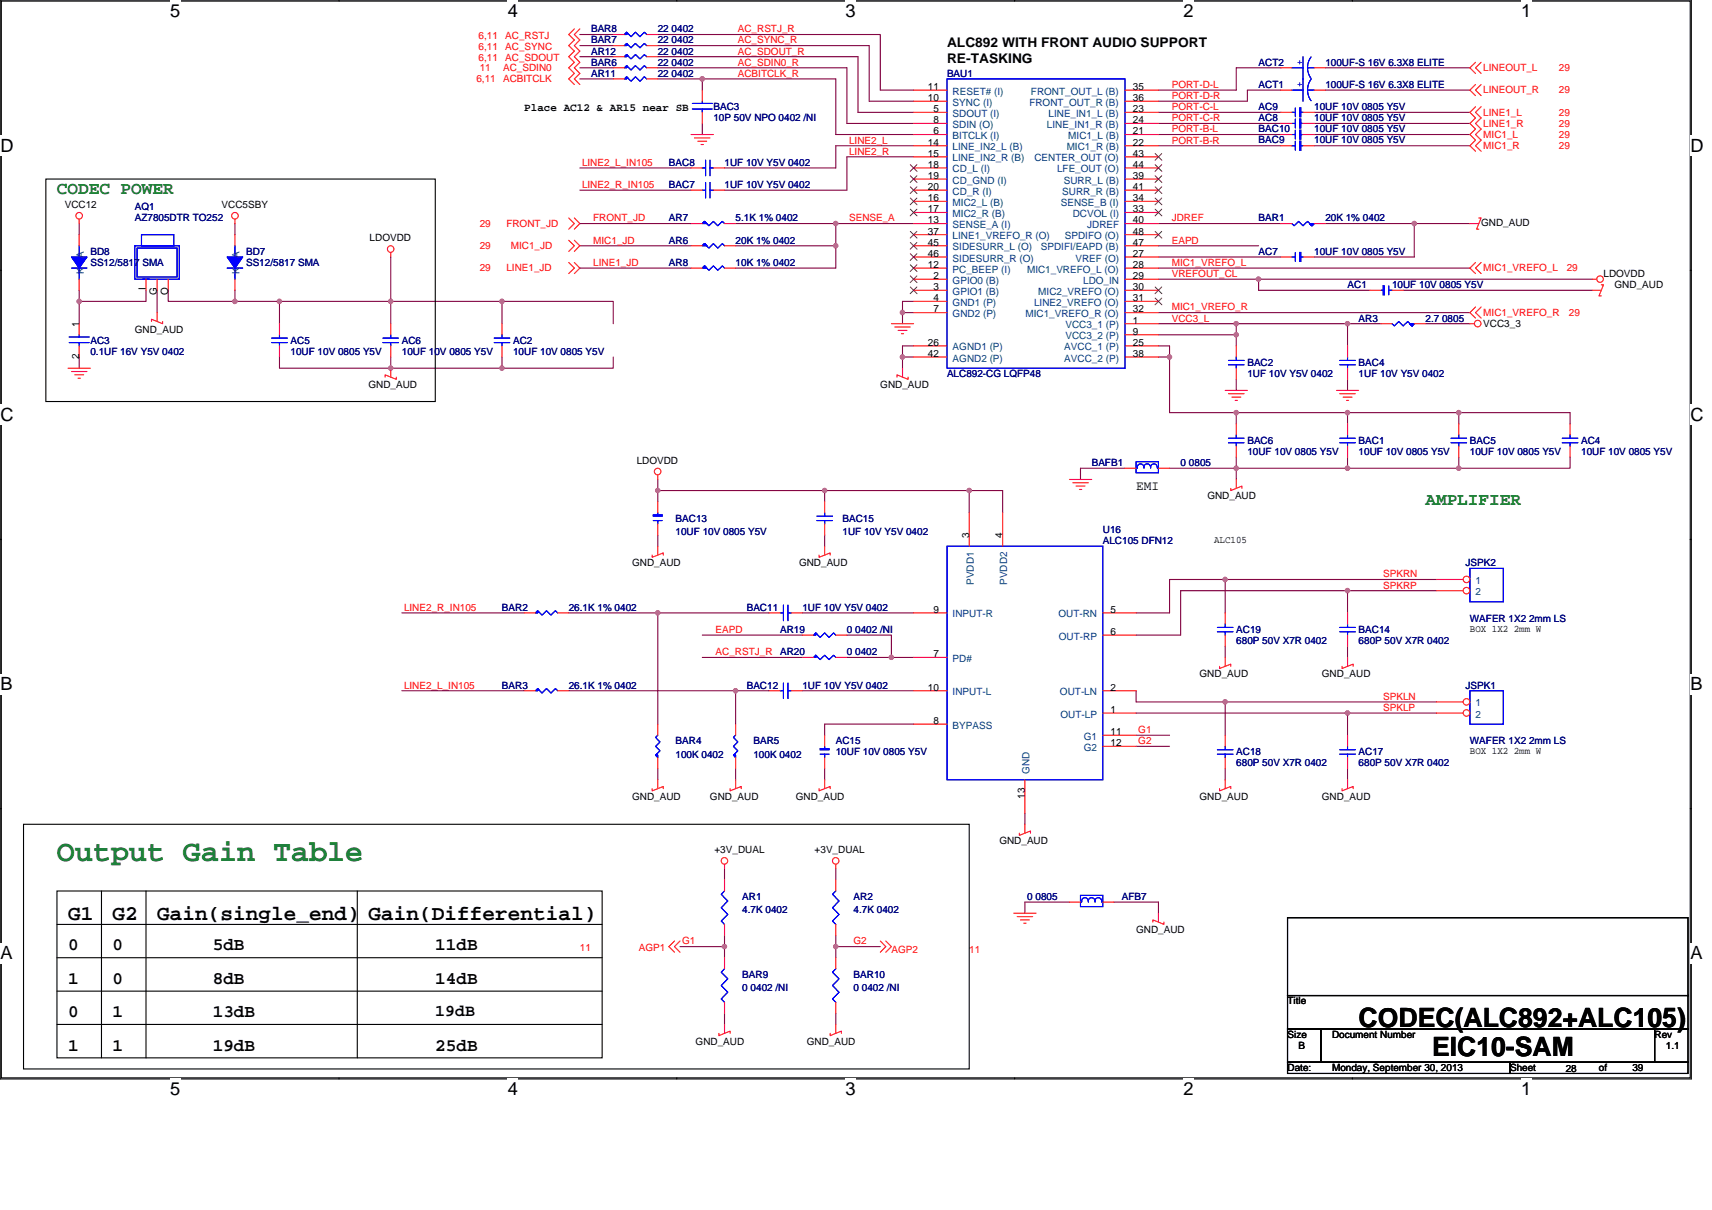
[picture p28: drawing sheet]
<svg xmlns="http://www.w3.org/2000/svg" width="297mm" height="210mm" viewBox="0 0 297 210" stroke-linecap="round" stroke-linejoin="round" font-family="sans-serif">
<defs><g id="words">
<text font-size="5.2" fill="#008000" x="9.9" y="149.4">Output Gain Table</text>
<g font-size="4.6">
<text x="235.7" y="178.2">CODEC(ALC892+ALC105)</text>
<text x="248.5" y="183.2">EIC10-SAM</text>
</g>
<g font-size="3.7">
<text x="11.8" y="159.6">G1</text>
<text x="19.5" y="159.6">G2</text>
<text x="27.3" y="159.6">Gain(single_end)</text>
<text x="63.9" y="159.6">Gain(Differential)</text>
</g>
<g font-size="3.2">
<text x="29.5" y="2.9">5</text>
<text x="88.1" y="2.9">4</text>
<text x="146.7" y="2.9">3</text>
<text x="205.3" y="2.9">2</text>
<text x="263.9" y="2.9">1</text>
<text x=".1" y="26.4">D</text>
<text x="293.3" y="26.4">D</text>
<text x=".1" y="73.1">C</text>
<text x="293.3" y="73.1">C</text>
<text x=".1" y="119.8">B</text>
<text x="293.3" y="119.8">B</text>
<text x=".1" y="166.5">A</text>
<text x="293.3" y="166.5">A</text>
<text x="29.5" y="190">5</text>
<text x="88.1" y="190">4</text>
<text x="146.7" y="190">3</text>
<text x="205.3" y="190">2</text>
<text x="263.9" y="190">1</text>
</g>
<g font-size="3.1" fill="#008000">
<text x="9.9" y="33.7">CODEC POWER</text>
<text x="247.3" y="87.7">AMPLIFIER</text>
</g>
<g font-size="3.1">
<text x="11.8" y="164.9">0</text>
<text x="19.5" y="164.9">0</text>
<text x="36.9" y="164.9">5dB</text>
<text x="75.5" y="164.9">11dB</text>
<text x="11.8" y="170.7">1</text>
<text x="19.5" y="170.7">0</text>
<text x="36.9" y="170.7">8dB</text>
<text x="75.5" y="170.7">14dB</text>
<text x="11.8" y="176.5">0</text>
<text x="19.5" y="176.5">1</text>
<text x="36.9" y="176.5">13dB</text>
<text x="11.8" y="182.3">1</text>
<text x="19.5" y="182.3">1</text>
<text x="36.9" y="182.3">19dB</text>
<text x="75.5" y="182.3">25dB</text>
</g>
<text font-size="2.9" x="75.5" y="176.3">19dB</text>
<g font-size="2.3">
<text x="164.3" y="8.1">ALC892 WITH FRONT AUDIO SUPPORT</text>
<text x="164.3" y="10.9">RE-TASKING</text>
<text x="197.1" y="85">EMI</text>
</g>
<text font-size="1.9" x="90.9" y="19.2">Place AC12 &amp; AR15 near SB</text>
<g font-size="1.7" fill="#000080">
<text x="102.5" y="5.6">BAR8</text>
<text x="114.1" y="5.6">22 0402</text>
<text x="102.5" y="7.5">BAR7</text>
<text x="102.5" y="9.5">AR12</text>
<text x="102.5" y="11.4">BAR6</text>
<text x="114.1" y="9.5">22 0402</text>
<text x="114.1" y="7.5">22 0402</text>
<text x="114.1" y="11.4">22 0402</text>
<text x="218.4" y="11.4">ACT2</text>
<text x="230" y="11.4">100UF-S 16V 6.3X8 ELITE</text>
<text x="102.5" y="13.3">AR11</text>
<text x="114.1" y="13.3">22 0402</text>
<text x="164.3" y="13.3">BAU1</text>
<text x="218.4" y="15.2">ACT1</text>
<text x="230" y="15.2">100UF-S 16V 6.3X8 ELITE</text>
<text x="123.8" y="19.1">BAC3</text>
<text x="123.8" y="21">10P 50V NPO 0402 /NI</text>
<text x="218.4" y="23">BAC10</text>
<text x="218.4" y="19.1">AC9</text>
<text x="218.4" y="21">AC8</text>
<text x="228" y="23">10UF 10V 0805 Y5V</text>
<text x="228" y="19.1">10UF 10V 0805 Y5V</text>
<text x="228" y="21">10UF 10V 0805 Y5V</text>
<text x="116.1" y="28.8">BAC8</text>
<text x="125.7" y="28.8">1UF 10V Y5V 0402</text>
<text x="218.4" y="24.9">BAC9</text>
<text x="228" y="24.9">10UF 10V 0805 Y5V</text>
<text x="116.1" y="32.6">BAC7</text>
<text x="125.7" y="32.6">1UF 10V Y5V 0402</text>
<text x="23.4" y="36.5">AQ1</text>
<text x="23.4" y="38.4">AZ7805DTR TO252</text>
<text x="116.1" y="38.4">AR7</text>
<text x="127.6" y="38.4">5.1K 1% 0402</text>
<text x="218.4" y="38.4">BAR1</text>
<text x="230" y="38.4">20K 1% 0402</text>
<text x="15.7" y="44.2">BD8</text>
<text x="15.7" y="46.1">SS12/5817 SMA</text>
<text x="42.7" y="44.2">BD7</text>
<text x="42.7" y="46.1">SS12/5817 SMA</text>
<text x="116.1" y="42.3">AR6</text>
<text x="116.1" y="46.1">AR8</text>
<text x="127.6" y="42.3">20K 1% 0402</text>
<text x="127.6" y="46.1">10K 1% 0402</text>
<text x="218.4" y="44.2">AC7</text>
<text x="228" y="44.2">10UF 10V 0805 Y5V</text>
<text x="233.8" y="50">AC1</text>
<text x="241.5" y="50">10UF 10V 0805 Y5V</text>
<text x="15.7" y="59.6">AC3</text>
<text x="50.4" y="59.6">AC5</text>
<text x="69.7" y="59.6">AC6</text>
<text x="89" y="59.6">AC2</text>
<text x="235.7" y="55.8">AR3</text>
<text x="247.3" y="55.8">2.7 0805</text>
<text x="15.7" y="61.6">0.1UF 16V Y5V 0402</text>
<text x="50.4" y="61.6">10UF 10V 0805 Y5V</text>
<text x="69.7" y="61.6">10UF 10V 0805 Y5V</text>
<text x="89" y="61.6">10UF 10V 0805 Y5V</text>
<text x="164.3" y="65.4">ALC892-CG LQFP48</text>
<text x="216.4" y="63.5">BAC2</text>
<text x="216.4" y="65.4">1UF 10V Y5V 0402</text>
<text x="235.7" y="63.5">BAC4</text>
<text x="235.7" y="65.4">1UF 10V Y5V 0402</text>
<text x="216.4" y="77">BAC6</text>
<text x="235.7" y="77">BAC1</text>
<text x="255" y="77">BAC5</text>
<text x="274.3" y="77">AC4</text>
<text x="189.4" y="80.9">BAFB1</text>
<text x="204.8" y="80.9">0 0805</text>
<text x="216.4" y="79">10UF 10V 0805 Y5V</text>
<text x="235.7" y="79">10UF 10V 0805 Y5V</text>
<text x="255" y="79">10UF 10V 0805 Y5V</text>
<text x="274.3" y="79">10UF 10V 0805 Y5V</text>
<text x="117.2" y="92.9">10UF 10V 0805 Y5V</text>
<text x="117.2" y="90.5">BAC13</text>
<text x="146.2" y="90.5">BAC15</text>
<text x="146.2" y="92.9">1UF 10V Y5V 0402</text>
<text x="191.3" y="92.5">U16</text>
<text x="191.3" y="94.4">ALC105 DFN12</text>
<text x="254.3" y="98.3">JSPK2</text>
<text x="87.1" y="106">BAR2</text>
<text x="98.7" y="106">26.1K 1% 0402</text>
<text x="129.6" y="106">BAC11</text>
<text x="139.2" y="106">1UF 10V Y5V 0402</text>
<text x="255" y="107.9">WAFER 1X2 2mm LS</text>
<text x="135.4" y="113.7">AR20</text>
<text x="135.4" y="109.8">AR19</text>
<text x="146.9" y="113.7">0 0402</text>
<text x="146.9" y="109.8">0 0402 /NI</text>
<text x="214.5" y="109.8">AC19</text>
<text x="214.5" y="111.8">680P 50V X7R 0402</text>
<text x="235.7" y="109.8">BAC14</text>
<text x="235.7" y="111.8">680P 50V X7R 0402</text>
<text x="87.1" y="119.5">BAR3</text>
<text x="98.7" y="119.5">26.1K 1% 0402</text>
<text x="129.6" y="119.5">BAC12</text>
<text x="139.2" y="119.5">1UF 10V Y5V 0402</text>
<text x="254.3" y="119.5">JSPK1</text>
<text x="117.2" y="129.1">BAR4</text>
<text x="117.2" y="131.5">100K 0402</text>
<text x="130.7" y="129.1">BAR5</text>
<text x="130.7" y="131.5">100K 0402</text>
<text x="145" y="131.1">10UF 10V 0805 Y5V</text>
<text x="145" y="129.1">AC15</text>
<text x="214.5" y="131.1">AC18</text>
<text x="235.7" y="131.1">AC17</text>
<text x="255" y="129.1">WAFER 1X2 2mm LS</text>
<text x="214.5" y="133">680P 50V X7R 0402</text>
<text x="235.7" y="133">680P 50V X7R 0402</text>
<text x="128.8" y="156.2">AR1</text>
<text x="128.8" y="158.5">4.7K 0402</text>
<text x="148.1" y="156.2">AR2</text>
<text x="148.1" y="158.5">4.7K 0402</text>
<text x="178.2" y="156.2">0 0805</text>
<text x="194.6" y="156.2">AFB7</text>
<text x="128.8" y="169.7">BAR9</text>
<text x="128.8" y="172">0 0402 /NI</text>
<text x="148.1" y="169.7">BAR10</text>
<text x="148.1" y="172">0 0402 /NI</text>
</g>
<g font-size="1.7" fill="#f00">
<text x="128" y="5.6">AC_RSTJ_R</text>
<text x="83" y="10.6">6,11</text>
<text x="83" y="8.7">6,11</text>
<text x="83" y="6.8">6,11</text>
<text x="87.7" y="10.6">AC_SDOUT</text>
<text x="87.7" y="8.7">AC_SYNC</text>
<text x="87.7" y="6.8">AC_RSTJ</text>
<text x="128" y="7.5">AC_SYNC_R</text>
<text x="128" y="11.4">AC_SDIN0_R</text>
<text x="128" y="9.5">AC_SDOUT_R</text>
<text x="82.7" y="14.3">6,11</text>
<text x="83.2" y="12.4">11</text>
<text x="87.3" y="14.3">ACBITCLK</text>
<text x="87.3" y="12.4">AC_SDIN0</text>
<text x="128" y="13.3">ACBITCLK_R</text>
<text x="203.3" y="17.2">PORT-D-R</text>
<text x="203.3" y="15.3">PORT-D-L</text>
<text x="257.4" y="12.4">LINEOUT_L</text>
<text x="257.4" y="16.2">LINEOUT_R</text>
<text x="270.5" y="12.4">29</text>
<text x="270.5" y="16.2">29</text>
<text x="203.3" y="23">PORT-B-L</text>
<text x="203.3" y="21">PORT-C-R</text>
<text x="203.3" y="19.1">PORT-C-L</text>
<text x="257.4" y="23.9">MIC1_L</text>
<text x="257.4" y="20.1">LINE1_L</text>
<text x="257.4" y="22">LINE1_R</text>
<text x="270.5" y="20.1">29</text>
<text x="270.5" y="22">29</text>
<text x="270.5" y="23.9">29</text>
<text x="101" y="28.8">LINE2_L_IN105</text>
<text x="147.3" y="24.9">LINE2_L</text>
<text x="147.3" y="26.8">LINE2_R</text>
<text x="203.3" y="24.9">PORT-B-R</text>
<text x="257.4" y="25.9">MIC1_R</text>
<text x="270.5" y="25.9">29</text>
<text x="101" y="32.6">LINE2_R_IN105</text>
<text x="83.2" y="39.4">29</text>
<text x="87.9" y="39.4">FRONT_JD</text>
<text x="102.9" y="38.4">FRONT_JD</text>
<text x="147.3" y="38.4">SENSE_A</text>
<text x="203.3" y="38.4">JDREF</text>
<text x="83.2" y="43.2">29</text>
<text x="83.2" y="47.1">29</text>
<text x="87.9" y="47.1">LINE1_JD</text>
<text x="88.6" y="43.2">MIC1_JD</text>
<text x="102.9" y="42.3">MIC1_JD</text>
<text x="102.9" y="46.1">LINE1_JD</text>
<text x="203.3" y="46.1">MIC1_VREFO_L</text>
<text x="203.3" y="42.3">EAPD</text>
<text x="257.4" y="47.1">MIC1_VREFO_L</text>
<text x="271.8" y="47.1">29</text>
<text x="203.3" y="53.9">MIC1_VREFO_R</text>
<text x="203.3" y="48.1">VREFOUT_CL</text>
<text x="203.3" y="55.8">VCC3_L</text>
<text x="257.4" y="54.8">MIC1_VREFO_R</text>
<text x="272.2" y="54.8">29</text>
<text x="240" y="100.2">SPKRN</text>
<text x="70.1" y="106">LINE2_R_IN105</text>
<text x="240" y="102.1">SPKRP</text>
<text x="124.2" y="113.7">AC_RSTJ_R</text>
<text x="124.2" y="109.8">EAPD</text>
<text x="70.1" y="119.5">LINE2_L_IN105</text>
<text x="240" y="121.4">SPKLN</text>
<text x="240" y="123.4">SPKLP</text>
<text x="197.5" y="129.1">G2</text>
<text x="197.5" y="127.2">G1</text>
<text x="100.6" y="165.1">11</text>
<text x="110.8" y="165.1">AGP1</text>
<text x="118.4" y="163.9">G1</text>
<text x="148.1" y="163.9">G2</text>
<text x="154.7" y="165.4">AGP2</text>
<text x="168.2" y="165.4">11</text>
</g>
<g font-size="1.7" fill="#00f">
<text x="226" y="11.2" transform="rotate(-90 226 11.2)">+</text>
<text x="226" y="15" transform="rotate(-90 226 15)">+</text>
</g>
<g font-size="1.7">
<text x="161" y="15.6">11</text>
<text x="161" y="17.5">10</text>
<text x="196.6" y="17.5">36</text>
<text x="196.6" y="15.6">35</text>
<text x="162" y="23.3">6</text>
<text x="162" y="19.5">5</text>
<text x="162" y="21.4">8</text>
<text x="196.5" y="23.3">21</text>
<text x="196.5" y="21.4">24</text>
<text x="196.6" y="19.5">23</text>
<text x="161" y="25.3">14</text>
<text x="161" y="27.2">15</text>
<text x="161" y="29.1">18</text>
<text x="196.5" y="29.1">44</text>
<text x="196.6" y="27.2">43</text>
<text x="196.6" y="25.3">22</text>
<text x="161" y="33">20</text>
<text x="161" y="31.1">19</text>
<text x="161" y="34.9">16</text>
<text x="196.5" y="33">41</text>
<text x="196.5" y="34.9">34</text>
<text x="196.6" y="31.1">39</text>
<text x="11.2" y="36.1">VCC12</text>
<text x="38.5" y="36.1">VCC5SBY</text>
<text x="64.1" y="41.9">LDOVDD</text>
<text x="161" y="40.7">37</text>
<text x="161" y="38.8">13</text>
<text x="161" y="36.9">17</text>
<text x="196.6" y="36.9">33</text>
<text x="196.6" y="38.8">40</text>
<text x="196.6" y="40.7">48</text>
<text x="257" y="39.2">GND_AUD</text>
<text x="161" y="42.6">45</text>
<text x="161" y="44.6">46</text>
<text x="161" y="46.5">12</text>
<text x="196.5" y="42.6">47</text>
<text x="196.6" y="44.6">27</text>
<text x="196.6" y="46.5">28</text>
<text x="25.3" y="50.3" transform="rotate(-90 25.3 50.3)">I</text>
<text x="27.2" y="51.1" transform="rotate(-90 27.2 51.1)">G</text>
<text x="29.2" y="51.1" transform="rotate(-90 29.2 51.1)">O</text>
<text x="162" y="48.4">2</text>
<text x="162" y="50.4">3</text>
<text x="162" y="52.3">4</text>
<text x="196.5" y="48.4">29</text>
<text x="196.6" y="50.4">30</text>
<text x="196.6" y="52.3">31</text>
<text x="278.2" y="48.1">LDOVDD</text>
<text x="280.1" y="50">GND_AUD</text>
<text x="13.7" y="56.7" transform="rotate(-90 13.7 56.7)">1</text>
<text x="23.4" y="57.7">GND_AUD</text>
<text x="162" y="54.2">7</text>
<text x="196.5" y="54.2">32</text>
<text x="196.6" y="56.2">1</text>
<text x="196.6" y="58.1">9</text>
<text x="257.4" y="56.7">VCC3_3</text>
<text x="13.7" y="62.3" transform="rotate(-90 13.7 62.3)">2</text>
<text x="161" y="60">26</text>
<text x="161" y="61.9">42</text>
<text x="196.6" y="60">25</text>
<text x="196.6" y="61.9">38</text>
<text x="63.9" y="67.4">GND_AUD</text>
<text x="152.7" y="67.4">GND_AUD</text>
<text x="110.5" y="80.5">LDOVDD</text>
<text x="209.5" y="86.7">GND_AUD</text>
<text x="168.1" y="93.4" transform="rotate(-90 168.1 93.4)">3</text>
<text x="173.9" y="93.4" transform="rotate(-90 173.9 93.4)">4</text>
<text x="210.6" y="94.2">ALC105</text>
<text x="109.7" y="98.3">GND_AUD</text>
<text x="138.6" y="98.3">GND_AUD</text>
<text x="162" y="106.3">9</text>
<text x="192.7" y="106.3">5</text>
<text x="192.7" y="110.2">6</text>
<text x="255" y="109.7">BOX 1X2 2mm W</text>
<text x="161" y="119.8">10</text>
<text x="162" y="114.1">7</text>
<text x="192.7" y="119.8">2</text>
<text x="208.1" y="117.6">GND_AUD</text>
<text x="229.4" y="117.6">GND_AUD</text>
<text x="162" y="125.6">8</text>
<text x="192.7" y="123.7">1</text>
<text x="192.7" y="127.6">11</text>
<text x="192.7" y="129.5">12</text>
<text x="255" y="130.9">BOX 1X2 2mm W</text>
<text x="109.7" y="138.8">GND_AUD</text>
<text x="123.2" y="138.8">GND_AUD</text>
<text x="138.1" y="138.8">GND_AUD</text>
<text x="177.8" y="138.6" transform="rotate(-90 177.8 138.6)">13</text>
<text x="208.1" y="138.8">GND_AUD</text>
<text x="229.4" y="138.8">GND_AUD</text>
<text x="124" y="148.1">+3V_DUAL</text>
<text x="141.3" y="148.1">+3V_DUAL</text>
<text x="173.4" y="146.5">GND_AUD</text>
<text x="197.1" y="162">GND_AUD</text>
<text x="223.4" y="174.3">Title</text>
<text x="120.7" y="181.3">GND_AUD</text>
<text x="140" y="181.3">GND_AUD</text>
<text x="223.4" y="180.1">Size</text>
<text x="223.4" y="185.9">Date:</text>
<text x="225.3" y="182">B</text>
<text x="231.1" y="180.1">Document Number</text>
<text x="231.1" y="185.9">Monday, September 30, 2013</text>
<text x="262" y="185.9">Sheet</text>
<text x="277.4" y="185.9">of</text>
<text x="283.2" y="185.9">39</text>
<text x="287.1" y="180.1">Rev</text>
<text x="289" y="182">1.1</text>
<text x="271.7" y="186.1">28</text>
</g>
<g font-size="1.7" fill="#004080">
<text x="165.3" y="16.4">RESET# (I)</text>
<text x="178.9" y="16.4">FRONT_OUT_L (B)</text>
<text x="165.3" y="18.4">SYNC (I)</text>
<text x="165.3" y="20.3">SDOUT (I)</text>
<text x="165.3" y="22.2">SDIN (O)</text>
<text x="178.6" y="18.4">FRONT_OUT_R (B)</text>
<text x="181.6" y="22.2">LINE_IN1_R (B)</text>
<text x="181.9" y="20.3">LINE_IN1_L (B)</text>
<text x="165.3" y="24.1">BITCLK (I)</text>
<text x="165.3" y="26.1">LINE_IN2_L (B)</text>
<text x="165.3" y="28">LINE_IN2_R (B)</text>
<text x="165.3" y="29.9">CD_L (I)</text>
<text x="179.5" y="28">CENTER_OUT (O)</text>
<text x="183.4" y="29.9">LFE_OUT (O)</text>
<text x="185.1" y="26.1">MIC1_R (B)</text>
<text x="185.4" y="24.1">MIC1_L (B)</text>
<text x="165.3" y="33.8">CD_R (I)</text>
<text x="165.3" y="31.9">CD_GND (I)</text>
<text x="165.3" y="35.7">MIC2_L (B)</text>
<text x="184.1" y="35.7">SENSE_B (I)</text>
<text x="184.3" y="33.8">SURR_R (B)</text>
<text x="184.6" y="31.9">SURR_L (B)</text>
<text x="165.3" y="41.5">LINE1_VREFO_R (O)</text>
<text x="165.3" y="39.6">SENSE_A (I)</text>
<text x="165.3" y="37.7">MIC2_R (B)</text>
<text x="184.8" y="41.5">SPDIFO (O)</text>
<text x="186.1" y="37.7">DCVOL (I)</text>
<text x="188.6" y="39.6">JDREF</text>
<text x="14.5" y="47.5" transform="rotate(-90 14.5 47.5)">K</text>
<text x="14.5" y="44.8" transform="rotate(-90 14.5 44.8)">A</text>
<text x="41.6" y="47.5" transform="rotate(-90 41.6 47.5)">K</text>
<text x="41.6" y="44.8" transform="rotate(-90 41.6 44.8)">A</text>
<text x="165.3" y="43.4">SIDESURR_L (O)</text>
<text x="165.3" y="45.4">SIDESURR_R (O)</text>
<text x="165.3" y="47.3">PC_BEEP (I)</text>
<text x="178.2" y="47.3">MIC1_VREFO_L (O)</text>
<text x="180.6" y="43.4">SPDIFI/EAPD (B)</text>
<text x="186.6" y="45.4">VREF (O)</text>
<text x="165.3" y="49.2">GPIO0 (B)</text>
<text x="165.3" y="51.2">GPIO1 (B)</text>
<text x="165.3" y="53.1">GND1 (P)</text>
<text x="179.4" y="53.1">LINE2_VREFO (O)</text>
<text x="180.1" y="51.2">MIC2_VREFO (O)</text>
<text x="187.9" y="49.2">LDO_IN</text>
<text x="165.3" y="55">GND2 (P)</text>
<text x="177.9" y="55">MIC1_VREFO_R (O)</text>
<text x="184.8" y="57">VCC3_1 (P)</text>
<text x="184.8" y="58.9">VCC3_2 (P)</text>
<text x="165.3" y="60.8">AGND1 (P)</text>
<text x="165.3" y="62.7">AGND2 (P)</text>
<text x="184.7" y="60.8">AVCC_1 (P)</text>
<text x="184.7" y="62.7">AVCC_2 (P)</text>
<text x="169" y="101.5" transform="rotate(-90 169 101.5)">PVDD1</text>
<text x="174.8" y="101.5" transform="rotate(-90 174.8 101.5)">PVDD2</text>
<text x="256" y="101.3">1</text>
<text x="165.3" y="107.1">INPUT-R</text>
<text x="183.6" y="107.1">OUT-RN</text>
<text x="256" y="103.3">2</text>
<text x="183.7" y="111">OUT-RP</text>
<text x="165.3" y="114.9">PD#</text>
<text x="165.3" y="120.6">INPUT-L</text>
<text x="183.9" y="120.6">OUT-LN</text>
<text x="184" y="124.5">OUT-LP</text>
<text x="256" y="122.6">1</text>
<text x="256" y="124.5">2</text>
<text x="165.3" y="126.4">BYPASS</text>
<text x="188" y="128.4">G1</text>
<text x="188" y="130.3">G2</text>
<text x="178.6" y="134.3" transform="rotate(-90 178.6 134.3)">GND</text>
</g>
</g></defs>
<path d="M0 0h293.5v187.2h-293.5zM.2 .2h293.1v186.8h-293.1z" fill="none" stroke="#000" stroke-width=".19"/>
<g fill="#fff">
<path d="M29.5 .1h1.8v3.5h-1.8z"/>
<path d="M29.5 187.2h1.8v3.5h-1.8z"/>
</g>
<path d="M58.8 0v.2M58.8 187v.2" fill="none" stroke="#000" stroke-width=".19"/>
<g fill="#fff">
<path d="M88.1 .1h1.8v3.5h-1.8z"/>
<path d="M88.1 187.2h1.8v3.5h-1.8z"/>
</g>
<path d="M117.4 0v.2M117.4 187v.2" fill="none" stroke="#000" stroke-width=".19"/>
<g fill="#fff">
<path d="M146.7 .1h1.8v3.5h-1.8z"/>
<path d="M146.7 187.2h1.8v3.5h-1.8z"/>
</g>
<path d="M176 0v.2M176 187v.2" fill="none" stroke="#000" stroke-width=".19"/>
<g fill="#fff">
<path d="M205.3 .1h1.8v3.5h-1.8z"/>
<path d="M205.3 187.2h1.8v3.5h-1.8z"/>
</g>
<path d="M234.7 0v.2M234.7 187v.2" fill="none" stroke="#000" stroke-width=".19"/>
<g fill="#fff">
<path d="M263.9 .1h1.8v3.5h-1.8z"/>
<path d="M263.9 187.2h1.8v3.5h-1.8z"/>
<path d="M.1 23.5h2.3v3.6h-2.3z"/>
<path d="M293.3 23.5h2.3v3.6h-2.3z"/>
<path d="M.1 70.3h2.3v3.5h-2.3z"/>
<path d="M293.3 70.3h2.3v3.5h-2.3z"/>
</g>
<path d="M0 46.9h.2M293.3 46.9h.2" fill="none" stroke="#000" stroke-width=".19"/>
<g fill="#fff">
<path d="M.1 117h2.1v3.5h-2.1z"/>
<path d="M293.3 117h2.1v3.5h-2.1z"/>
</g>
<path d="M0 93.6h.2M293.3 93.6h.2" fill="none" stroke="#000" stroke-width=".19"/>
<path d="M.1 93.6v.1z" fill="#000" stroke="#000" stroke-width=".17"/>
<g fill="#fff">
<path d="M.1 163.7h2.1v3.5h-2.1z"/>
<path d="M293.3 163.7h2.1v3.5h-2.1z"/>
</g>
<g fill="none" stroke="#000" stroke-width=".19">
<path d="M8 31.1h67.5v38.6h-67.5zM0 140.3h.2M4.1 143h164.1v42.5h-164.1zM9.9 154.6h94.6v29h-94.6zM17.6 154.6v29M25.3 154.6v29M62 154.6v29M223.4 159.3h69.5v13.5h-69.5zM293.3 140.3h.2M9.9 166.2h94.6M9.9 160.4h94.6M9.9 172h94.6"/>
<path d="M9.9 177.8h94.6M223.4 178.6h5.8v5.7h-5.8zM223.4 172.8h69.5v5.8h-69.5zM229.2 178.6h57.9v5.7h-57.9zM287.1 178.6h5.8v5.7h-5.8zM223.4 184.3h38.6v2h-38.6zM262 184.3h30.9v2h-30.9z"/>
</g>
<g fill="none" stroke="#800040" stroke-width=".19">
<path d="M100.6 13.7h5.8M100.6 11.8h5.8M100.6 7.9h5.8M100.6 6h5.8M100.6 9.8h5.8M114.1 9.8h34.8v9.7h9.6M114.1 11.8h32.8v9.6h11.6M114.1 6h38.6v9.6h5.8M114.1 7.9h36.7v9.7h7.7M114.1 13.7h7.8M121.9 13.7h23.1v9.6h13.5M121.9 13.7v1.9"/>
<path d="M201 19.5h21.2M222.2 15.6h-5.8v2h-15.4M222.2 11.8h-7.7v3.8h-13.5M228 19.5h27M230 15.6h25M230 11.8h25M13.7 38.8v1.9M40.8 38.8v1.9M100.6 33h19.3M100.6 38.8h19.3M100.6 29.1h19.3M121.9 21.4v1.9"/>
<path d="M127.6 38.8h17.4M145 38.8h13.5M145 38.8v3.9M158.5 25.3h-13.5v3.8h-19.3M158.5 27.2h-11.6v5.8h-21.2M201 38.8h21.2M201 23.3h21.2M201 25.3h21.2M201 21.4h21.2M228 21.4h27M228 23.3h27M228 25.3h27"/>
<path d="M230 38.8h15.4M245.4 38.8h9.6M245.4 38.8v5.8h-17.4M13.7 50.4v1.9M25.3 50.4v1.9h-11.6v3.9M27.3 50.4v3.9M29.2 50.4v1.9h11.6M40.8 50.4v1.9M40.8 52.3h7.7v3.9M48.5 52.3h19.3M67.8 52.3v3.9M67.8 44.6v7.7"/>
<path d="M67.8 52.3h19.3M87.1 52.3v3.9M87.1 52.3h19.3v3.9M100.6 42.7h19.3M100.6 46.5h19.3M127.6 42.7h17.4M145 42.7v3.8h-17.4M156.6 54.3v1.9M156.6 54.3h1.9M158.5 52.3h-1.9v2M201 44.6h21.2M201 56.2h13.5"/>
<path d="M201 48.5h17.4M201 42.7h17.4M201 58.1h13.5M201 46.5h54M201 54.3h54M214.5 56.2h19.3M214.5 58.1v1.9M214.5 56.2v1.9M218.4 48.5v1.9h19.3M218.4 48.5h57.9M233.8 56.2v3.8M233.8 56.2h5.8"/>
<path d="M243.5 50.4h32.8M247.3 56.2h7.7M13.7 62v1.9M48.5 62v1.9h19.3M67.8 62v1.9M67.8 63.9h19.3M87.1 62v1.9M106.4 62v1.9h-19.3M156.6 62h1.9M156.6 62v1.9M158.5 60h-1.9v2M201 60h1.9v2"/>
<path d="M201 62h1.9M202.9 62v9.6h11.6M214.5 71.6v2M214.5 71.6h19.3M214.5 79.3v2M214.5 65.8v2M233.8 65.8v2M233.8 79.3v2M233.8 71.6v2M233.8 71.6h19.3v2M253.1 71.6h19.3v2M253.1 79.3v2"/>
<path d="M272.4 79.3v2h-19.3M114.1 85.1h29M114.1 92.9v1.9M114.1 83.2v3.9M143.1 85.1v2M143.1 92.9v1.9M143.1 85.1h25.1v3.9M168.2 85.1h5.8v3.9M195.2 81.3h-7.7v1.9M202.9 81.3h11.6M214.5 81.3h19.3M214.5 81.3v1.9"/>
<path d="M233.8 81.3h19.3M69.7 106.4h21.2M69.7 119.9h21.2M98.7 119.9h28.9M98.7 106.4h15.4M114.1 106.4v19.3M114.1 106.4h19.3M121.9 114.1h17.3M121.9 110.2h17.3M127.6 119.9v5.8M127.6 119.9h5.8M139.2 106.4h19.3"/>
<path d="M139.2 119.9h19.3M146.9 114.1h7.8M146.9 110.2h7.8v3.9M154.7 114.1h3.8M197.1 119.9v1.9h15.5M212.6 100.6v5.8M212.6 112.2v1.9M212.6 100.6h-9.7v5.8h-5.8M212.6 100.6h36.7M233.8 106.4v-3.9h-29v7.7h-7.7M233.8 112.2v1.9M233.8 102.5h15.5"/>
<path d="M114.1 133.4v1.9M127.6 133.4v1.9M143.1 133.4v1.9M158.5 125.7h-15.4v1.9M197.1 123.7h36.7v3.9M197.1 129.5h5.8M197.1 127.6h5.8M212.6 133.4v1.9M212.6 121.8v5.8M212.6 121.8h36.7M233.8 133.4v1.9M233.8 123.7h15.5"/>
<path d="M125.7 150.8v1.9M145 150.8v1.9M177.8 141.1v1.9M185.5 156.5h-7.7v2M193.3 156.5h7.7v2M118 164.3h7.7M125.7 162.3v2M125.7 164.3v1.9M125.7 175.9v1.9M145 164.3h7.7M145 164.3v1.9M145 175.9v1.9"/>
<path d="M145 162.3v2"/>
</g>
<g fill="#f0f" stroke="#f0f" stroke-width=".19">
<circle cx="233.8" cy="56.2" r=".38"/>
<circle cx="214.5" cy="56.2" r=".38"/>
<circle cx="202.9" cy="62" r=".38"/>
<circle cx="156.6" cy="62" r=".38"/>
<circle cx="48.5" cy="52.3" r=".38"/>
<circle cx="245.4" cy="38.8" r=".38"/>
<circle cx="233.8" cy="81.3" r=".38"/>
<circle cx="214.5" cy="81.3" r=".38"/>
<circle cx="67.8" cy="52.3" r=".38"/>
<circle cx="121.8" cy="13.7" r=".38"/>
<circle cx="156.6" cy="54.2" r=".38"/>
<circle cx="233.8" cy="71.6" r=".38"/>
<circle cx="214.5" cy="71.6" r=".38"/>
<circle cx="214.5" cy="58.1" r=".38"/>
<circle cx="145" cy="42.6" r=".38"/>
<circle cx="145" cy="38.8" r=".38"/>
<circle cx="143.1" cy="85.1" r=".38"/>
<circle cx="114.1" cy="85.1" r=".38"/>
<circle cx="233.8" cy="102.5" r=".38"/>
<circle cx="212.6" cy="100.6" r=".38"/>
<circle cx="168.2" cy="85.1" r=".38"/>
<circle cx="212.6" cy="121.8" r=".38"/>
<circle cx="233.8" cy="123.7" r=".38"/>
<circle cx="127.6" cy="119.9" r=".38"/>
<circle cx="114.1" cy="106.3" r=".38"/>
<circle cx="125.7" cy="164.3" r=".38"/>
<circle cx="145" cy="164.3" r=".38"/>
<circle cx="218.4" cy="48.4" r=".38"/>
<circle cx="253.1" cy="71.6" r=".38"/>
<circle cx="253.1" cy="81.3" r=".38"/>
<circle cx="87.1" cy="52.3" r=".38"/>
<circle cx="67.8" cy="63.9" r=".38"/>
<circle cx="87.1" cy="63.9" r=".38"/>
<circle cx="13.7" cy="52.3" r=".38"/>
<circle cx="40.7" cy="52.3" r=".38"/>
<circle cx="154.6" cy="114.1" r=".38"/>
</g>
<g fill="none" stroke="#f00" stroke-width=".19">
<path d="M99.6 5l-.9 1 .9 .9-.9 1 .9 1-.9 .9 .9 1-.9 1 .9 .9-.9 1 .9 1M100.6 5l-1 1 1 .9-1 1 1 1-1 .9 1 1-1 1 1 .9-1 1 1 1M106.4 7.9h1.9M106.4 6h1.9M112.2 7.9h1.9M112.2 6h1.9M256 18.5l-1 1 1 1-1 .9 1 1-1 .9 1 1-1 1 1 .9M256 10.8l-1 1 1 .9M256 14.7l-1 .9 1 1M257 18.5l-1 1 1 1-1 .9 1 1-1 .9 1 1-1 1 1 .9M257 10.8l-1 1 1 .9M257 14.7l-1 .9 1 1"/>
<path d="M13.7 38v.8M40.8 38v.8M98.7 37.8l.9 1-.9 1M99.6 37.8l1 1-1 1M119.9 23.3h3.9M119.9 33h2M120.5 23.9h2.7M121.1 24.5h1.5M121.6 25.1h.4M123.8 33h1.9M222.2 23.3h2M226.1 23.3h1.9"/>
<path d="M255 38.8h1.6M256.6 37.8h.4l-.8 2h.4M13.7 56.2v1.9M26.3 55.8v-.4l1.9 .8v-.4M27.3 54.3v1.5M67.8 43.8v.8M98.7 41.7l.9 1-.9 .9M98.7 45.6l.9 .9-.9 1M99.6 41.7l1 1-1 .9M99.6 45.6l1 .9-1 1M119.9 42.7h2M125.7 42.7h1.9"/>
<path d="M154.7 56.2h3.8M155.2 56.7h2.7M155.8 57.3h1.6M156.4 57.9h.4M255 56.2h.8M256 45.6l-1 .9 1 1M256 53.3l-1 1 1 .9M257 45.6l-1 .9 1 1M257 53.3l-1 1 1 .9M276.3 48.5h.7M276.3 50.4h1.5M277.8 49.4h.4l-.8 2h.4"/>
<path d="M11.8 63.9h3.9M12.4 64.5h2.7M13 65h1.5M13.5 65.6h.4M13.7 60v2M66.8 65.4v-.4l2 .8v-.4M67.8 63.9v1.5M155.6 65.4v-.4l2 .8v-.4M156.6 63.9v1.5M212.6 67.8h3.8M213.1 68.3h2.8M213.7 68.9h1.6"/>
<path d="M214.3 69.5h.4M231.9 67.8h3.8M232.4 68.3h2.8M233 68.9h1.6M233.6 69.5h.4M113.2 96.3v.4l1.9-.8v.4M114.1 94.8v1.5M114.1 82.4v.8M142.1 96.3v.4l1.9-.8v.4M143.1 94.8v1.5M168.2 89v5.8M174 89v5.8"/>
<path d="M185.5 83.2h3.9M186.1 83.8h2.7M186.7 84.3h1.6M187.3 84.9h.4M213.5 84.8v.3l2-.8v.5M214.5 83.2v1.6M158.5 106.4h5.8M158.5 119.9h5.8M158.5 114.1h5.8M191.3 106.4h5.8M191.3 119.9h5.8M191.3 110.2h5.8"/>
<path d="M211.6 115.6v.4l1.9-.7v.3M212.6 114.1v1.5M232.9 115.6v.4l1.9-.7v.3M233.8 114.1v1.5M113.2 136.9v.3l1.9-.7v.4M114.1 135.3v1.6M114.1 125.7v1.9M114.1 131.5v1.9M126.7 136.9v.3l1.9-.7v.4M127.6 135.3v1.6M142.1 136.9v.3l1.9-.7v.4M143.1 135.3v1.6"/>
<path d="M158.5 125.7h5.8M177.8 135.3v5.8M191.3 123.7h5.8M191.3 127.6h5.8M191.3 129.5h5.8M211.6 136.9v.3l1.9-.7v.4M212.6 135.3v1.6M232.9 136.9v.3l1.9-.7v.4M233.8 127.6v1.9M233.8 131.5v1.9M233.8 135.3v1.6M125.7 150v.8"/>
<path d="M145 150v.8M175.9 158.5h3.9M176.5 159.1h2.7M176.9 144.6v.4l1.9-.8v.4M177.1 159.6h1.5M177.8 143v1.6M201 158.5v1.5M117 163.3l-.9 1 .9 .9M118 163.3l-1 1 1 .9M124.7 179.3v.4l2-.8v.4M125.7 177.8v1.5M144 179.3v.4l2-.8v.4"/>
<path d="M145 177.8v1.5M152.7 163.3l1 1-1 .9M153.7 163.3l1 1-1 .9M177.6 160.2h.4M200 160v-.4l1.9 .8v-.4"/>
<circle cx="13.7" cy="37.4" r=".57"/>
<circle cx="40.8" cy="37.4" r=".57"/>
<circle cx="67.8" cy="43.2" r=".57"/>
<circle cx="256.4" cy="56.2" r=".57"/>
<circle cx="277.6" cy="48.4" r=".57"/>
<circle cx="114.1" cy="81.8" r=".57"/>
<circle cx="125.7" cy="149.4" r=".57"/>
<circle cx="145" cy="149.4" r=".57"/>
</g>
<g fill="none" stroke="#00f" stroke-width=".19">
<path d="M108.7 7.5l.8 .8 .8-.8 .7 .8 .8-.8 .4 .4M108.7 5.6l.8 .8 .8-.8 .7 .8 .8-.8 .4 .4M121.9 33h.5M122.4 31.7v2.7M123.2 31.7v2.7M123.2 33h.6M224.2 23.3h.5M224.7 22.6v1.5M225.7 23.3h.4M12 59.5h3.5M12 58.5h3.5M13.7 58.1v.4"/>
<path d="M13.7 59.5v.5M121.9 42.7l.3-.4 .8 .8 .8-.8 .7 .8 .8-.8 .4 .4M164.3 94.8h27v40.5h-27zM255 119.9h5.8v5.8h-5.8zM114.1 127.6l-.4 .4 .8 .8-.8 .7 .8 .8-.8 .8M232.4 130.1h2.8M232.4 130.9h2.8M233.8 130.9v.6M233.8 129.5v.6"/>
</g>
<g fill="#00f" stroke="#00f" stroke-width=".19">
<path d="M108.3 7.9l.4-.4 .2 .2-.2 .2z" fill-rule="evenodd"/>
<path d="M108.3 7.9l.4-.4 .2 .2-.2 .2z" fill-rule="evenodd"/>
<path d="M225.5 22.6h.2v1.5h-.2z" fill-rule="evenodd"/>
<path d="M225.5 22.6h.2v1.5h-.2z" fill-rule="evenodd"/>
<path d="M108.7 5.6l.2 .2-.2 .2h-.4z" fill-rule="evenodd"/>
<path d="M108.7 5.6l.2 .2-.2 .2h-.4z" fill-rule="evenodd"/>
<path d="M122.2 42.3l.4 .4h-.7l.3-.4 .4 .4z" fill-rule="evenodd"/>
<path d="M122.2 42.3l.4 .4h-.7l.3-.4 .4 .4z" fill-rule="evenodd"/>
<path d="M113.7 131.1l.2-.2 .2 .2v.4z" fill-rule="evenodd"/>
<path d="M113.7 131.1l.2-.2 .2 .2v.4z" fill-rule="evenodd"/>
</g>
<circle cx="254.4" cy="121.8" r=".57" fill="#fff" stroke="#f00" stroke-width=".19"/>
<path d="M249.3 121.8h4.6" fill="none" stroke="#f00" stroke-width=".19"/>
<circle cx="254.4" cy="123.7" r=".57" fill="#fff" stroke="#f00" stroke-width=".19"/>
<g fill="none" stroke="#f00" stroke-width=".19">
<path d="M106.4 13.7h1.9M112.2 13.7h1.9M222.2 11.8h2M222.2 15.6h2M228 11.8h2M228 15.6h2M222.2 25.3h2M226.1 25.3h1.9M25.3 48.5v1.9M27.3 48.5v1.9M29.2 48.5v1.9M48.5 56.2v1.9"/>
<path d="M67.8 56.2v1.9M87.1 56.2v1.9M48.5 60v2M67.8 60v2M87.1 60v2M114.1 87.1v1.9M114.1 90.9v2M133.4 106.4h2M137.3 106.4h1.9M143.1 127.6v1.9M143.1 131.5v1.9M212.6 127.6v1.9"/>
<path d="M212.6 131.5v1.9M249.3 123.7h4.6M125.7 152.7v1.9M145 152.7v1.9M185.5 156.5h2M191.3 156.5h2M125.7 160.4v1.9M145 160.4v1.9"/>
</g>
<g fill="none" stroke="#00f" stroke-width=".19">
<path d="M108.7 13.3l.8 .8 .8-.8 .7 .8 .8-.8 .4 .4M224.2 11.8h1.9M224.2 15.6h1.9M226.1 9.8v7.8M226.9 11.8h1.1M226.9 15.6h1.1M227.5 9.9a3.1 3.1 0 0 0 0 3.7M227.5 13.7a3.1 3.1 0 0 0 0 3.8M224.2 25.3h.5M224.7 24.5v1.6M225.7 25.3h.4M23.4 42.7h7.7v5.8h-7.7z"/>
<path d="M23.8 43.1h6.9v5h-6.9zM24.6 40.7h5.6v2h-5.6zM24.7 48.5h1.2M27.3 44.6h.1M47.1 58.7h2.7M47.1 59.5h2.7M48.5 59.5v.5M48.5 58.1v.6M66.4 59.5h2.7M66.4 58.7h2.7M67.8 59.5v.5M67.8 58.1v.6"/>
<path d="M85.7 59.5h2.8M85.7 58.7h2.8M87.1 59.5v.5M87.1 58.1v.6M113.3 90.3h1.6M114.1 90.3v.6M114.1 89v.4M255 98.6h5.8v5.8h-5.8zM135.4 106.4h.5M135.9 105v2.7M136.7 105v2.7M136.7 106.4h.6"/>
<path d="M142.3 130.9h1.5M143.1 130.9v.6M143.1 129.5v.4M211.2 130.1h2.7M211.2 130.9h2.7M212.6 130.9v.6M212.6 129.5v.6M125.7 154.6l-.6 .6 1.2 1.2-1.2 1.1 1.2 1.2-1.2 1.1 .6 .6M145 154.6l-.6 .6 1.2 1.2-1.2 1.1 1.2 1.2-1.2 1.1 .6 .6M187.5 155.4h3.8v1.9h-3.8zM187.7 156.4v.1h-.2M188.8 156.4v.1"/>
<path d="M190 156.4v.1M191.1 156.3a.58 .58 0 0 0-.6-.5 .58 .58 0 0 0-.5 .5 .58 .58 0 0 0-.6-.5 .58 .58 0 0 0-.6 .5 .56 .56 0 0 0-.6-.5 .56 .56 0 0 0-.5 .5M191.2 156.4v.1h.1"/>
</g>
<g fill="#00f" stroke="#00f" stroke-width=".19">
<path d="M225.5 24.5h.2v1.6h-.2z" fill-rule="evenodd"/>
<path d="M225.5 24.5h.2v1.6h-.2z" fill-rule="evenodd"/>
<path d="M108.3 13.7l.4-.4 .2 .2-.2 .2z" fill-rule="evenodd"/>
<path d="M108.3 13.7l.4-.4 .2 .2-.2 .2z" fill-rule="evenodd"/>
<path d="M142.3 129.9h1.5v.2h-1.5z" fill-rule="evenodd"/>
<path d="M142.3 129.9h1.5v.2h-1.5z" fill-rule="evenodd"/>
<path d="M113.3 89.4h1.6v.2h-1.6z" fill-rule="evenodd"/>
<path d="M113.3 89.4h1.6v.2h-1.6z" fill-rule="evenodd"/>
</g>
<circle cx="254.4" cy="100.5" r=".57" fill="#fff" stroke="#f00" stroke-width=".19"/>
<path d="M249.3 100.6h4.6" fill="none" stroke="#f00" stroke-width=".19"/>
<circle cx="254.4" cy="102.5" r=".57" fill="#fff" stroke="#f00" stroke-width=".19"/>
<g fill="none" stroke="#f00" stroke-width=".19">
<path d="M106.4 9.8h1.9M106.4 11.8h1.9M112.2 9.8h1.9M112.2 11.8h1.9M121.9 15.6v2M121.9 19.5v1.9M158.5 19.5h5.8M158.5 15.6h5.8M158.5 17.6h5.8M195.2 19.5h5.8M195.2 15.6h5.8M195.2 17.6h5.8"/>
<path d="M222.2 19.5h2M226.1 19.5h1.9M119.9 29.1h2M119.9 38.8h2M123.8 29.1h1.9M125.7 38.8h1.9M158.5 29.1h5.8M158.5 38.8h5.8M158.5 23.3h5.8M158.5 21.4h5.8M158.5 25.3h5.8M158.5 27.2h5.8"/>
<path d="M158.5 33h5.8M158.5 31.1h5.8M158.5 34.9h5.8M158.5 36.9h5.8M195.2 29.1h5.8M195.2 38.8h5.8M195.2 23.3h5.8M195.2 21.4h5.8M195.2 25.3h5.8M195.2 27.2h5.8M195.2 33h5.8M195.2 31.1h5.8"/>
<path d="M195.2 34.9h5.8M195.2 36.9h5.8M222.2 38.8h2M222.2 21.4h2M226.1 21.4h1.9M228 38.8h2M13.7 40.7v2M13.7 48.5v1.9M40.8 40.7v2M40.8 48.5v1.9M119.9 46.5h2M125.7 46.5h1.9"/>
<path d="M158.5 46.5h5.8M158.5 48.5h5.8M158.5 50.4h5.8M158.5 40.7h5.8M158.5 44.6h5.8M158.5 52.3h5.8M158.5 54.3h5.8M158.5 42.7h5.8M195.2 46.5h5.8M195.2 56.2h5.8M195.2 48.5h5.8M195.2 50.4h5.8"/>
<path d="M195.2 40.7h5.8M195.2 44.6h5.8M195.2 52.3h5.8M195.2 54.3h5.8M195.2 42.7h5.8M195.2 58.1h5.8M222.2 44.6h2M226.1 44.6h1.9M237.7 50.4h1.9M239.6 56.2h1.9M241.5 50.4h2M245.4 56.2h1.9"/>
<path d="M158.5 60h5.8M158.5 62h5.8M195.2 60h5.8M195.2 62h5.8M214.5 60v2M214.5 63.9v1.9M214.5 73.6v1.9M214.5 77.4v1.9M233.8 60v2M233.8 63.9v1.9M233.8 73.6v1.9M233.8 77.4v1.9"/>
<path d="M253.1 73.6v1.9M253.1 77.4v1.9M272.4 73.6v1.9M272.4 77.4v1.9M143.1 87.1v1.9M143.1 90.9v2M195.2 81.3h1.9M201 81.3h1.9M90.9 119.9h2M90.9 106.4h2M96.7 119.9h2M96.7 106.4h2"/>
<path d="M133.4 119.9h2M137.3 119.9h1.9M139.2 114.1h2M139.2 110.2h2M145 114.1h1.9M145 110.2h1.9M212.6 106.4v1.9M212.6 110.2v2M233.8 106.4v1.9M233.8 110.2v2M249.3 102.5h4.6M127.6 125.7v1.9"/>
<path d="M127.6 131.5v1.9M125.7 166.2v1.9M125.7 173.9v2M145 166.2v1.9M145 173.9v2"/>
</g>
<g fill="none" stroke="#00f" stroke-width=".19">
<path d="M108.7 9.5l.8 .7 .8-.7 .7 .7 .8-.7 .4 .3M108.7 11.4l.8 .7 .8-.7 .7 .7 .8-.7 .4 .4M120.1 18.9h3.5M120.1 17.9h3.5M121.9 17.6v.3M121.9 18.9v.6M164.3 13.7h30.9v50.2h-30.9zM224.2 19.5h.5M224.7 18.7v1.6M225.7 19.5h.4M121.9 29.1h.5M121.9 38.8l.3-.4 .8 .8 .8-.8 .7 .8 .8-.8 .4 .4"/>
<path d="M122.4 27.8v2.7M123.2 27.8v2.7M123.2 29.1h.6M224.2 38.8l.3 .4 .8-.8 .8 .8 .8-.8 .7 .8 .4-.4M224.2 21.4h.5M224.7 20.7v1.5M225.7 21.4h.4M12.4 46.5h2.7M13.7 42.7v1.9M13.7 46.5v2M39.4 46.5h2.7M40.8 42.7v1.9"/>
<path d="M40.8 46.5v2M121.9 46.5l.3-.4 .8 .8 .8-.8 .7 .8 .8-.8 .4 .4M224.2 44.6h.5M224.7 43.8v1.6M225.7 44.6h.4M239.6 50.4h.4M241 50.4h.5M241 49.6v1.6M241.5 56.2l.4 .4 .8-.8 .8 .8 .7-.8 .8 .8 .4-.4M213.1 62.5h2.8M213.1 76.1h2.8M213.1 63.3h2.8"/>
<path d="M213.1 76.8h2.8M214.5 63.3v.6M214.5 62v.5M214.5 76.8v.6M214.5 75.5v.6M232.4 62.5h2.8M232.4 76.1h2.8M232.4 63.3h2.8M232.4 76.8h2.8M233.8 63.3v.6M233.8 62v.5M233.8 76.8v.6"/>
<path d="M233.8 75.5v.6M251.8 76.1h2.7M251.8 76.8h2.7M253.1 76.8v.6M253.1 75.5v.6M271.1 76.1h2.7M271.1 76.8h2.7M272.4 76.8v.6M272.4 75.5v.6M141.7 89.6h2.7M141.7 90.3h2.7M143.1 90.3v.6"/>
<path d="M143.1 89v.6M197.1 80.1h3.9v1.9h-3.9zM197.3 81a.56 .56 0 0 1 .6-.5 .56 .56 0 0 1 .6 .5M197.3 81.1v.2h-.2M198.5 81a.57 .57 0 0 1 .5-.5 .57 .57 0 0 1 .6 .5M198.5 81.1v.2M199.6 81.1v.2M199.6 81a.57 .57 0 0 1 .6-.5 .57 .57 0 0 1 .6 .5M200.8 81.1v.2h.2M93.3 119.5l.7 .8 .8-.8 .8 .8 .8-.8 .3 .4M93.3 106l.7 .7 .8-.7 .8 .7 .8-.7 .3 .4M135.4 119.9h.5"/>
<path d="M135.9 118.5v2.7M136.7 118.5v2.7M136.7 119.9h.6M141.5 113.7l.8 .8 .8-.8 .7 .8 .8-.8 .4 .4M141.5 109.8l.8 .8 .8-.8 .7 .8 .8-.8 .4 .4M211.2 108.9h2.7M211.2 109.6h2.7M212.6 109.6v.6M212.6 108.3v.6M232.4 108.9h2.8M232.4 109.6h2.8M233.8 109.6v.6"/>
<path d="M233.8 108.3v.6M127.6 127.6l-.3 .4 .7 .8-.7 .7 .7 .8-.7 .8M125.7 168.1l-.6 .6 1.2 1.2-1.2 1.1 1.2 1.2-1.2 1.2 .6 .5M145 168.1l-.6 .6 1.2 1.2-1.2 1.1 1.2 1.2-1.2 1.2 .6 .5"/>
</g>
<g fill="#00f" stroke="#00f" stroke-width=".19">
<path d="M39.4 44.6h2.7l-1.3 1.9z"/>
<path d="M12.4 44.6h2.7l-1.4 1.9z"/>
<path d="M108.7 9.5l.2 .2-.2 .1h-.4z" fill-rule="evenodd"/>
<path d="M108.7 9.5l.2 .2-.2 .1h-.4z" fill-rule="evenodd"/>
<path d="M122.2 46.1l.4 .4h-.7l.3-.4 .4 .4z" fill-rule="evenodd"/>
<path d="M122.2 46.1l.4 .4h-.7l.3-.4 .4 .4z" fill-rule="evenodd"/>
<path d="M108.3 11.8l.4-.4 .2 .2-.2 .2z" fill-rule="evenodd"/>
<path d="M108.3 11.8l.4-.4 .2 .2-.2 .2z" fill-rule="evenodd"/>
<path d="M127.3 131.1l.1-.2 .2 .2v.4z" fill-rule="evenodd"/>
<path d="M127.3 131.1l.1-.2 .2 .2v.4z" fill-rule="evenodd"/>
<path d="M141.2 114.1l.3-.4 .2 .2-.2 .2z" fill-rule="evenodd"/>
<path d="M141.2 114.1l.3-.4 .2 .2-.2 .2z" fill-rule="evenodd"/>
<path d="M92.9 119.9l.4-.4 .2 .2-.2 .2z" fill-rule="evenodd"/>
<path d="M92.9 119.9l.4-.4 .2 .2-.2 .2z" fill-rule="evenodd"/>
<path d="M227.2 38.8h.8l-.4 .4z" fill-rule="evenodd"/>
<path d="M227.2 38.8h.8l-.4 .4z" fill-rule="evenodd"/>
<path d="M225.5 18.7h.2v1.6h-.2z" fill-rule="evenodd"/>
<path d="M225.5 18.7h.2v1.6h-.2z" fill-rule="evenodd"/>
<path d="M244.6 56.2h.8l-.4 .4z" fill-rule="evenodd"/>
<path d="M244.6 56.2h.8l-.4 .4z" fill-rule="evenodd"/>
<path d="M141.2 110.2l.3-.4 .2 .2-.2 .2z" fill-rule="evenodd"/>
<path d="M141.2 110.2l.3-.4 .2 .2-.2 .2z" fill-rule="evenodd"/>
<path d="M225.5 20.7h.2v1.5h-.2z" fill-rule="evenodd"/>
<path d="M225.5 20.7h.2v1.5h-.2z" fill-rule="evenodd"/>
<path d="M225.5 43.8h.2v1.6h-.2z" fill-rule="evenodd"/>
<path d="M225.5 43.8h.2v1.6h-.2z" fill-rule="evenodd"/>
<path d="M240 49.6h.2v1.6h-.2z" fill-rule="evenodd"/>
<path d="M240 49.6h.2v1.6h-.2z" fill-rule="evenodd"/>
<path d="M122.2 38.4l.4 .4h-.7l.3-.4 .4 .4z" fill-rule="evenodd"/>
<path d="M122.2 38.4l.4 .4h-.7l.3-.4 .4 .4z" fill-rule="evenodd"/>
<path d="M92.9 106.4l.4-.4 .2 .2-.2 .2z" fill-rule="evenodd"/>
<path d="M92.9 106.4l.4-.4 .2 .2-.2 .2z" fill-rule="evenodd"/>
</g>
<g fill="none" stroke="#804000" stroke-width=".17">
<path d="M157.9 28.6l1.2 1.1M157.9 32.4l1.2 1.2M157.9 30.5l1.2 1.2M157.9 34.4l1.2 1.1M157.9 36.3l1.2 1.2M159.1 28.6l-1.2 1.1M159.1 32.4l-1.2 1.2M159.1 30.5l-1.2 1.2M159.1 34.4l-1.2 1.1M159.1 36.3l-1.2 1.2M200.4 34.4l1.2 1.1M200.4 26.6l1.2 1.2"/>
<path d="M200.4 28.6l1.2 1.1M200.4 30.5l1.2 1.2M200.4 32.4l1.2 1.2M200.4 36.3l1.2 1.2M201.6 34.4l-1.2 1.1M201.6 26.6l-1.2 1.2M201.6 28.6l-1.2 1.1M201.6 30.5l-1.2 1.2M201.6 32.4l-1.2 1.2M201.6 36.3l-1.2 1.2M157.9 47.9l1.2 1.1M157.9 49.8l1.2 1.2"/>
<path d="M157.9 40.2l1.2 1.1M157.9 42.1l1.2 1.1M157.9 44l1.2 1.2M157.9 46l1.2 1.1M159.1 47.9l-1.2 1.1M159.1 49.8l-1.2 1.2M159.1 40.2l-1.2 1.1M159.1 42.1l-1.2 1.1M159.1 44l-1.2 1.2M159.1 46l-1.2 1.1M200.4 49.8l1.2 1.2M200.4 51.7l1.2 1.2"/>
<path d="M200.4 40.2l1.2 1.1M201.6 49.8l-1.2 1.2M201.6 51.7l-1.2 1.2M201.6 40.2l-1.2 1.1"/>
</g>
<g fill="#f0f" stroke="#f0f" stroke-width=".19">
<circle cx="233.8" cy="56.2" r=".38"/>
<circle cx="214.5" cy="56.2" r=".38"/>
<circle cx="202.9" cy="62" r=".38"/>
<circle cx="156.6" cy="62" r=".38"/>
<circle cx="48.5" cy="52.3" r=".38"/>
<circle cx="245.4" cy="38.8" r=".38"/>
<circle cx="233.8" cy="81.3" r=".38"/>
<circle cx="214.5" cy="81.3" r=".38"/>
<circle cx="67.8" cy="52.3" r=".38"/>
<circle cx="121.8" cy="13.7" r=".38"/>
<circle cx="156.6" cy="54.2" r=".38"/>
<circle cx="233.8" cy="71.6" r=".38"/>
<circle cx="214.5" cy="71.6" r=".38"/>
<circle cx="214.5" cy="58.1" r=".38"/>
<circle cx="145" cy="42.6" r=".38"/>
<circle cx="145" cy="38.8" r=".38"/>
<circle cx="143.1" cy="85.1" r=".38"/>
<circle cx="114.1" cy="85.1" r=".38"/>
<circle cx="233.8" cy="102.5" r=".38"/>
<circle cx="212.6" cy="100.6" r=".38"/>
<circle cx="168.2" cy="85.1" r=".38"/>
<circle cx="212.6" cy="121.8" r=".38"/>
<circle cx="233.8" cy="123.7" r=".38"/>
<circle cx="127.6" cy="119.9" r=".38"/>
<circle cx="114.1" cy="106.3" r=".38"/>
<circle cx="125.7" cy="164.3" r=".38"/>
<circle cx="145" cy="164.3" r=".38"/>
<circle cx="218.4" cy="48.4" r=".38"/>
<circle cx="253.1" cy="71.6" r=".38"/>
<circle cx="253.1" cy="81.3" r=".38"/>
<circle cx="87.1" cy="52.3" r=".38"/>
<circle cx="67.8" cy="63.9" r=".38"/>
<circle cx="87.1" cy="63.9" r=".38"/>
<circle cx="13.7" cy="52.3" r=".38"/>
<circle cx="40.7" cy="52.3" r=".38"/>
<circle cx="154.6" cy="114.1" r=".38"/>
</g>
<use href="#words"/>
</svg>
